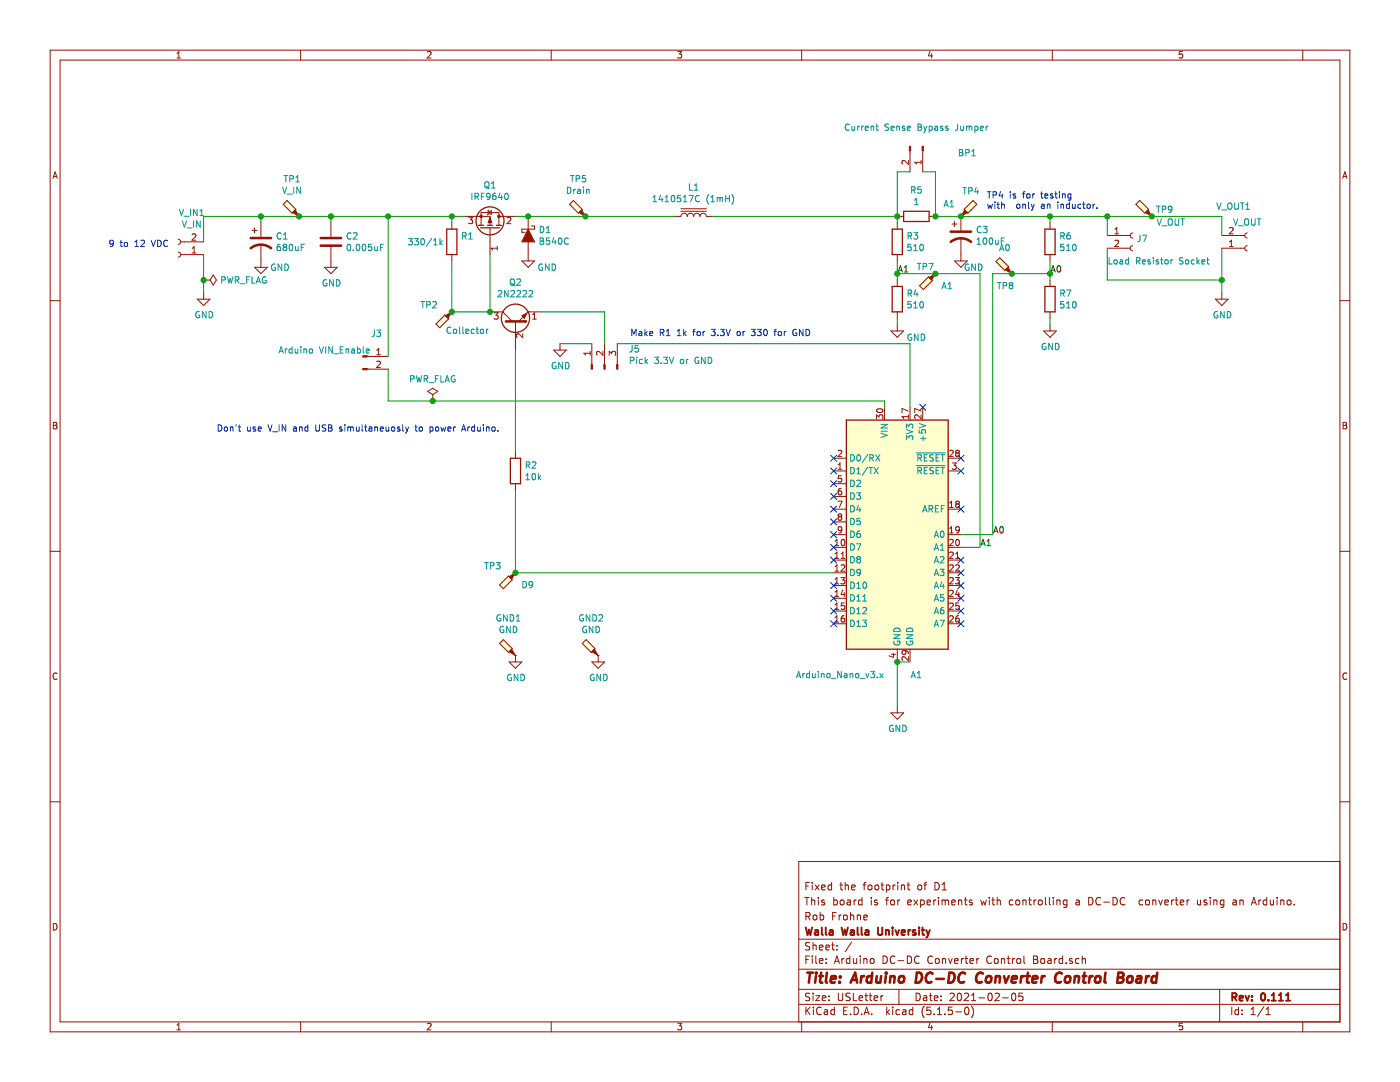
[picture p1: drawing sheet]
<svg xmlns="http://www.w3.org/2000/svg" width="279mm" height="216mm" viewBox="0 0 279 216" stroke-linecap="round" stroke-linejoin="round" font-family="sans-serif">
<path d="M0 0h279.4v215.9h-279.4z" fill-rule="evenodd" fill="#fff" stroke="#fff" stroke-width=".2"/>
<g fill="none" stroke="#981200" stroke-width=".2">
<path d="M10 10h259.4v195.9h-259.4zM12 12h255.4v191.9h-255.4zM35.3 11.6h.7M35.3 10.6l.4-.3v1.3M60 10v2M85.3 10.4l.5-.1 .2 .3-.8 1h.8M110 10v2M135.3 10.3h.7l-.4 .5 .4 .1v.6l-.2 .1-.5-.1M160 10v2M185.6 10.2l-.3 1h.8M185.9 10.7v.9M210 10v2"/>
<path d="M236 10.3h-.6l-.1 .6 .2-.1h.4l.1 .7-.2 .1-.5-.1M260 10v2M10.6 35.6l.4-1.3 .4 1.3M10.7 35.2h.6M268 35.6l.4-1.3 .4 1.3M268.1 35.2h.6M10 60h2M92.7 43.2h5.1v1.8M93.5 43.4h.8l-.4 .4 .4 .2v.4l-.2 .2-.6-.1M96 45v-2.6h3.6v2.6M97.4 42.4l.6-.4v.8zM97.5 41.9l-.2 1"/>
<path d="M97.8 45.5v5.3M99.2 49.1v.8M99.2 49.5h-1.2l.3 .4M99.6 43.2h3.3M101.2 43.5l.5-.1 .3 .3-.8 .9h.8M267.4 60h2M100.3 62.2l1.9 1.9M105.4 62.2h.1M105.4 62.2l-1.9 1.9M10.6 84.3h.5l.2 .2-.2 .4 .3 .2-.2 .5h-.6zM10.6 84.9h.5M268 84.3h.5l.2 .2-.2 .4 .3 .2-.2 .5h-.6z"/>
<path d="M268 84.9h.5M10 110h2M267.4 110h2M11.4 134.4a.62 .62 0 0 0-.9 .4 .62 .62 0 0 0 .7 .8l.2-.1M268.8 134.4a.62 .62 0 0 0-.9 .4 .62 .62 0 0 0 .7 .8l.2-.1M10 160h2M267.4 160h2M160.6 179.1h.9M160.8 176.8h.5M161 179.1v1.5M161.5 176.1h-.7v1.5M162 179.1v1.5"/>
<path d="M162 179.7a.37 .37 0 0 1 .6 .1v.8M162.1 176.1v.1M162.1 176.6v1M162.7 176.6l.8 1M163.3 179.1v.1M163.3 179.6v1M163.5 176.6l-.8 1M164 177.1l.7-.2-.1-.2-.4-.1-.2 .2v.7h.6M164.5 179.7a.37 .37 0 0 0-.5 .1v.2l.5 .1 .1 .2-.2 .3-.4-.1M166 176.7l-.5-.1-.2 .3 .1 .6h.6M166 176.1v1.5M166.4 179.7l.4-.1 .3 .3-.1 .5-.2 .2-.4-.1"/>
<path d="M166.4 179.1v1.5M167.6 176.6h.6M167.7 179.7l.3-.1 .4 .1 .1 .6-.2 .2-.3 .1-.3-.2zM167.8 176.1v1.3l.4 .2M168.7 176.7a.37 .37 0 0 1 .6 .1v.8M168.7 176.1v1.5M169.1 179.7h.6v.9M169.7 179.9l-.5 .1-.2 .2 .2 .4 .5-.1M170 177.1l.7-.2-.1-.2-.4-.1-.2 .2v.7h.6M170.5 179.6v1M170.9 179.6l-.3 .1-.1 .2M172 179.7l-.4-.1-.3 .3 .1 .5 .2 .2 .4-.1"/>
<path d="M172 179.1v1.5M172.2 176.6h.6M172.8 176.1h-.3v.2v1.3M173.3 176.7l.2-.1 .5 .1v.7l-.3 .2-.4-.2zM173.9 179.1v.1M173.9 179.6v1M174.7 176.7l.2-.1 .4 .1v.7l-.2 .2-.4-.2zM175.1 179.7l-.4-.1-.2 .2 .1 .2 .5 .1v.4h-.6M175.8 176.6h.6M176 176.1v1.3l.4 .2M176.7 179.6h.6M176.9 176.7l.4-.1 .3 .3-.1 .5-.2 .2-.4-.1"/>
<path d="M176.9 176.6v1.5M177.3 179.1h-.3v.2v1.3M177.8 179.7l.2-.1 .5 .1v.7l-.3 .2-.4-.2zM178.2 176.6v1M178.7 176.6l-.5 .3M179.2 176.1v.1M179.2 176.6v1M179.2 179.6v1M179.6 179.6l-.4 .3M179.9 176.7l.2-.1 .3 .1 .1 .9M179.9 176.6v1M181 176.6h.6"/>
<path d="M181.2 176.1v1.3l.4 .2M182.4 179.6l.8 1M183.2 179.6l-.8 1M183.2 176.7l.2-.1 .5 .1v.7l-.2 .2-.5-.2zM183.7 179.7l.4-.1 .4 .3-.1 .5-.3 .2-.4-.1M183.7 179.6v1.5M184.4 176.6h.5M184.9 176.1l-.3 .2v1.3M186.4 179.6v1M186.6 176.1a.76 .76 0 0 1 .9 .7 .76 .76 0 0 1-.9 .8zM186.8 179.6l-.4 .3M187.3 179.1v.1"/>
<path d="M187.3 179.6v1M188 179.7l.4-.1 .2 .2M188 179.6v1M188 177.6h.9M188 176.5l.4-.4v1.5M188.6 179.8a.36 .36 0 0 1 .4-.2 .36 .36 0 0 1 .3 .2v.8M188.6 179.8v.8M191.3 179.7h.1a.37 .37 0 0 1 .5 .1v.8M191.3 179.6v1M192.4 179.6h.6M192.7 179.1v1.3l.3 .2M194 179.7l-.4-.1-.2 .2 .1 .2 .5 .1v.4h-.6"/>
<path d="M195.7 179.6l.3 1 .3-.7 .3 .7 .2-1M197.4 179.1v.1M197.4 179.6v1M197.9 179.6h.6M198.1 179.1v1.3l.4 .2M199 179.7l.2-.1 .4 .1v.9M199 179.1v1.5M202.1 179.7l-.4-.1-.3 .3 .1 .5 .2 .2 .4-.1M202.8 179.7l.2-.1 .4 .1v.7l-.2 .2-.4-.2zM204.1 179.6v1M204.1 179.7l.2-.1 .4 .1 .1 .9M205.3 179.6h.5"/>
<path d="M205.5 179.1v1.3l.3 .2M206.3 179.6v1M206.8 179.6l-.5 .3M207.3 179.7l.2-.1 .4 .1v.7l-.2 .2-.4-.2zM208.6 179.1v1.3l.2 .2M209.4 179.1v1.3l.2 .2M210.2 179.1v.1M210.2 179.6v1M210.9 179.7l.2-.1 .4 .1 .1 .9M210.9 179.6v1M212.9 179.7l-.4-.1-.3 .3 .1 .5 .2 .2 .4-.1M212.9 179.6v1.2l-.3 .3-.3-.1"/>
<path d="M214.8 179.7h.5l.1 .9M215.4 179.9l-.5 .1-.2 .2 .2 .4 .5-.1M217.3 179.1a.76 .76 0 0 1 .8 .7 .76 .76 0 0 1-.8 .8zM219.6 179.2a.71 .71 0 0 0-1 .5 .71 .71 0 0 0 .7 .9l.3-.2M222.1 179.1a.76 .76 0 0 1 .9 .7 .76 .76 0 0 1-.9 .8zM224.5 179.2a.71 .71 0 0 0-1 .5 .71 .71 0 0 0 .7 .9l.3-.2M228 179.7l-.4-.1-.3 .3 .1 .5 .2 .2 .4-.1M228.7 179.7l.2-.1 .4 .1v.7l-.2 .2-.4-.2zM230 179.7l.3-.1 .3 .1 .1 .9M230 179.6v1M231.3 179.6l.3 1 .4-1M233.8 179.6v1"/>
<path d="M234.3 179.6l-.3 .1-.2 .2M234.5 179.6h.6M234.7 179.1v1.3l.4 .2M236.9 179.6v1M237.3 179.6l-.4 .3M239 179.6v.9l.4 .1 .2-.2M239.6 179.6v1M240.8 179.7l-.3-.1-.2 .2v.2l.5 .1v.4h-.5M241.5 179.1v.1M241.5 179.6v1M242.2 179.7l.3-.1 .3 .1 .1 .9M242.2 179.6v1"/>
<path d="M244.2 179.7l-.4-.1-.3 .3 .2 .6h.5M244.2 179.6v1.2l-.2 .3-.4-.1M246.1 179.7h.6v.9M246.7 179.9l-.4 .1-.3 .2 .3 .4 .4-.1M247.4 179.7h.1a.37 .37 0 0 1 .6 .1v.8M247.4 179.6v1M251.2 179.6v1M251.7 179.6l-.5 .3M252.8 179.7l-.4-.1-.3 .3 .1 .5 .2 .2 .4-.1M252.8 179.1v1.5M253.5 179.6v.8a.37 .37 0 0 0 .7 0M254.2 179.6v1"/>
<path d="M254.9 179.1v.1M254.9 179.6v1M255.6 179.7h.1a.37 .37 0 0 1 .5 .1v.8M255.6 179.6v1M256.9 179.7l.2-.1 .5 .1v.7l-.2 .2-.5-.2zM267.4 171.9h-108v32M10.6 184.3a.65 .65 0 0 1 .8 .6 .65 .65 0 0 1-.8 .7zM159.4 197.4h108M159.4 193.4h108M159.4 187.4h108M160.8 182.9l.7-.1 .2-.2-.2-.5h-.7v1.5M160.8 191.5h.5"/>
<path d="M161.2 182.9l.5 .7M161.5 190.8h-.7v1.5M161.6 198.2h-.6l-.2 .3 .1 .3 .6 .3v.4l-.2 .2-.5-.1M161.6 188.1h-.6l-.2 .2 .1 .4 .6 .3v.4l-.2 .2-.5-.1M162.1 190.8v.1M162.1 191.3v1M162.3 188.1v1.5M162.3 198.2v.1M162.3 198.7v1M162.3 188.7l.2-.1h.3l.1 1M162.3 182.7l.2-.1 .5 .1v.7l-.3 .2-.4-.2zM162.8 198.7h.8l-.8 1h.8"/>
<path d="M162.8 190.8v1.2l.2 .3M163.5 191.8l.7-.2v-.3h-.4l-.3 .2 .1 .7h.6M163.5 189.1l.7-.2v-.3h-.4l-.3 .2 .1 .7h.6M163.7 182.7l.4-.1 .3 .3-.1 .5-.2 .2-.4-.1M163.7 182.1v1.5M164.1 199.2l.7-.2-.1-.2-.4-.1-.2 .2 .1 .7h.5M164.8 189.1l.7-.2v-.3h-.5l-.2 .2 .1 .7h.6M164.9 192.1v.2M164.9 191.3v.2M165.5 198.8v.1M165.5 199.5v.2M166 188.6h.5"/>
<path d="M166.2 188.1v1.3l.3 .2M166.2 182.8h.5M166.5 192.3l.5-1.5 .5 1.5M166.7 191.8h.7M166.9 182.1h-.7v1.5M167 189.4v.2M167 188.6v.2M167.3 198.2v1.2l.3 .3h.3l.3-.3v-1.2M167.5 182.6v1M167.9 182.6l-.3 .1-.1 .2M168 191.3v1M168.4 182.7l.2-.1 .4 .1v.7l-.2 .2-.4-.2z"/>
<path d="M168.5 191.3l-.5 .2M169.6 191.3h-.4l-.3 .2 .1 .6 .2 .2 .4-.1M169.6 190.8v1.5M169.7 198.2h-.6l-.3 .3 .1 .3 .7 .3v.4l-.2 .2-.6-.1M169.7 182.1v1.5M169.7 182.7l.3-.1 .3 .1 .1 .9M170 188l-1.3 1.9M170.3 198.2v1.5h.7M170.3 191.3v.7a.39 .39 0 0 0 .7 .1M171 191.3v1M171.1 182.7l.2-.1 .4 .1v.9M171.1 182.6v1"/>
<path d="M171.4 199.2l.8-.2-.1-.2-.4-.1-.3 .2 .1 .7h.6M171.7 190.8v.1M171.7 191.3v1M172.4 191.4l.2-.1h.3l.1 1M172.4 183.1l.7-.2-.1-.2-.4-.1-.2 .2 .1 .7h.5M172.4 191.3v1M172.6 198.7h.6M172.8 198.2v1.3l.4 .2M173.5 198.7h.5M173.7 198.2v1.3l.3 .2M173.7 191.4l.3-.1 .4 .1v.6l-.1 .2-.3 .1-.3-.2zM174.4 199.2l.8-.2-.1-.2-.4-.1-.3 .2 .1 .7h.6"/>
<path d="M175.8 198.7v1M176.2 198.7l-.4 .3M176.2 190.8a.76 .76 0 0 1 .9 .7 .76 .76 0 0 1-.9 .8zM178.6 190.9a.59 .59 0 0 0-.8 0 .59 .59 0 0 0-.1 .7 .56 .56 0 0 0 .3 .6 .56 .56 0 0 0 .6-.1M179.2 191.7h1.2M179.4 197.4v3M181.1 190.8a.76 .76 0 0 1 .8 .7 .76 .76 0 0 1-.8 .8zM181.2 180.1l.7-.2-.1-.2-.4-.1-.2 .2v.7h.6M182.8 198.2a.75 .75 0 0 1 .9 .7 .75 .75 0 0 1-.9 .8zM183.4 190.9a.59 .59 0 0 0-.7 0 .59 .59 0 0 0-.2 .7 .56 .56 0 0 0 .3 .6 .56 .56 0 0 0 .6-.1M184.3 198.8h.6l.1 .9M185 199l-.5 .1-.2 .2 .2 .4 .5-.1"/>
<path d="M185 180.1l.7-.2-.1-.2-.4-.1-.2 .2 .1 .7h.5M185.5 198.7h.5M185.7 198.2v1.3l.3 .2M186.1 190.9a.59 .59 0 0 0-.8 0 .59 .59 0 0 0-.1 .7 .56 .56 0 0 0 .3 .6 .56 .56 0 0 0 .6-.1M186.5 199.2l.7-.2-.1-.2-.4-.1-.2 .2v.7h.6M186.7 191.4l.2-.1 .5 .1v.7l-.3 .2-.4-.2zM187.8 199.5v.2M187.8 198.8v.1M188.1 191.4l.2-.1h.3l.1 1M188.1 191.3v1M189.3 191.3l.4 1 .3-1M189.6 198.3l.6-.1 .2 .4-.9 1.1h.9"/>
<path d="M189.9 180.1l.8-.2-.1-.2-.5-.1-.2 .2 .1 .7h.6M190.5 191.8l.7-.2v-.3h-.5l-.2 .2 .1 .7h.6M191.2 198.3l.3-.1a.94 .94 0 0 1 0 1.5l-.4-.3zM191.9 191.3v1M192.3 191.3h-.3l-.1 .2M192.5 198.3l.5-.1 .3 .4-.9 1.1h.9M192.6 191.3h.5M192.8 190.8v1.2l.3 .3M193.6 191.8l.7-.2-.1-.3h-.4l-.2 .2v.7h.6M193.9 199.7h.8M193.9 198.6l.4-.4v1.5M194.9 191.3v1"/>
<path d="M195.4 191.3l-.5 .2M195.4 199.1h1.1M197.3 198.3l.2-.1a.8 .8 0 0 1 .5 .7 .8 .8 0 0 1-.5 .8l-.2-.2-.1-.4zM197.9 190.9a.71 .71 0 0 0-1 .5 .71 .71 0 0 0 .7 .9l.3-.2M198.5 191.4l.2-.1 .4 .1v.7l-.2 .2-.4-.2zM198.6 198.3l.6-.1 .2 .4-.9 1.1h.9M199.8 191.4l.1-.1a.37 .37 0 0 1 .6 .2v.8M199.8 191.3v1M200.1 199.1h1.1M201 191.3h.6M201.2 190.8v1.2l.4 .3M202 198.3l.4-.1a.94 .94 0 0 1 0 1.5 .82 .82 0 0 1-.4-1.4z"/>
<path d="M202.1 191.3v1M202.5 191.3l-.4 .2M203 191.4l.2-.1 .4 .1v.7l-.2 .2-.4-.2zM204.1 198.2h-.7l-.1 .7 .2-.1h.5l.2 .2-.1 .5-.2 .2-.6-.2M204.3 190.8v1.2l.3 .3M206.3 190.8h.5l.3 .2-.1 .3-.2 .2 .3 .1v.4l-.2 .3h-.6zM206.3 191.5h.5M207.8 191.4l.2-.1 .4 .1v.7l-.2 .2-.4-.2zM209.1 191.3h.6l.1 1M209.8 191.6l-.5 .1-.2 .2 .2 .4 .5-.1M210.5 191.3v1M210.9 191.3l-.4 .2"/>
<path d="M212.1 191.3h-.5l-.2 .2 .1 .7h.6M212.1 190.8v1.5M212.8 192.1v.2M214 191.3a.37 .37 0 0 0-.6 .2l.1 .2 .5 .1v.2l-.2 .3-.4-.1M215.3 191.3h-.4l-.3 .2 .1 .6 .2 .2 .4-.1M216 191.4l.1-.1a.37 .37 0 0 1 .5 .2v.8M216 190.8v1.5M220.3 180h1.1M232.5 180.1l.7-.2-.1-.2-.4-.1-.2 .2v.7h.6M235.5 180.1l.7-.2v-.2l-.4-.1-.3 .2 .1 .7h.6M243.4 197.4v6.5M249.7 180.6l.5-1.5 .5 1.5"/>
<path d="M249.9 180.1h.7M258.3 180.4v.2M268 184.3a.65 .65 0 0 1 .8 .6 .65 .65 0 0 1-.8 .7zM35.3 204.5l.4-.3v1.3M35.3 205.5h.7M60 203.9v2M85.3 204.3l.5-.1 .2 .3-.8 1h.8M110 203.9v2M135.3 204.2h.7l-.4 .5 .4 .1v.6l-.2 .1-.5-.1M159.4 200.4h108M160 203.9v2M160.8 201v1.5"/>
<path d="M161 201.6l.7 .9M161.7 201l-.9 .8M162.3 201v.1M162.3 201.5v1M163.9 201.1a.59 .59 0 0 0-.8 0 .59 .59 0 0 0-.1 .7 .56 .56 0 0 0 .3 .6 .56 .56 0 0 0 .6-.1M164.5 201.5h.6l.1 1M165.2 201.8l-.5 .1-.2 .2 .2 .4 .5-.1M166.5 201.5h-.4l-.3 .3 .1 .5 .2 .2 .4-.1M166.5 201v1.5M168.4 201.7h.5M169.1 201h-.7v1.5h.7M169.7 202.3v.2"/>
<path d="M170.5 201a.76 .76 0 0 1 .8 .7 .76 .76 0 0 1-.8 .8zM172 202.3v.2M172.5 202.5l.4-1.5 .6 1.5M172.6 202h.7M174 202.3v.2M177 201v1.5M177.1 201.9l.4 .6M177.5 201.5l-.5 .5M178.2 201v.1M178.2 201.5v1M179.5 201.5h-.4l-.3 .3 .1 .5 .2 .2 .4-.1M180.2 201.5h.5l.1 1"/>
<path d="M180.8 201.8l-.5 .1-.2 .2 .2 .4 .5-.1M182.2 201.5h-.5l-.2 .3v.5l.2 .2 .5-.1M182.2 201v1.5M184.5 200.8a1.71 1.71 0 0 0 0 2.2M185.6 204.1l-.3 1h.8M185.7 201h-.7l-.1 .7 .3-.2 .4 .1 .2 .2-.1 .5-.2 .2-.6-.2M185.9 204.6v.9M186.4 202.3v.2M187.1 202.5h.8M187.1 201.4l.4-.4v1.5M188.6 202.3v.2M190 201h-.7l-.1 .7 .2-.2 .5 .1 .2 .2-.1 .5-.2 .2-.6-.2"/>
<path d="M190.7 201.9h1.2M192.7 201h.2a.8 .8 0 0 1 .5 .7 .8 .8 0 0 1-.5 .8 1 1 0 0 1-.2-1.5zM193.9 200.8a1.71 1.71 0 0 1 0 2.2M210 203.9v2M236 204.2h-.6l-.1 .6 .2-.1h.4l.1 .7-.2 .1-.5-.1M245.8 201v1.5M247.2 201.5h-.5l-.2 .3 .1 .6h.6M247.2 201v1.5M247.9 202.3v.2M247.9 201.5v.2M249.7 202.5h.8M249.7 201.4l.4-.4v1.5"/>
<path d="M252.2 200.9l-1.2 1.9M252.7 202.5h.8M252.7 201.4l.4-.4v1.5M260 203.9v2"/>
</g>
<g fill="none" stroke="#981200" stroke-width=".38">
<path d="M160.8 185.1l.4 1.5 .2-1.1 .3 1.1 .4-1.5M162.7 185.6h.5l.1 1M163.3 185.9l-.5 .1-.2 .2 .2 .4 .5-.1M164 185.1v1.3l.2 .2M164.8 185.1v1.3l.2 .2M165.6 185.6h.5l.1 1M166.2 185.9l-.5 .1-.2 .2 .2 .4 .5-.1M167.9 185.1l.4 1.5 .3-1.1 .3 1.1 .3-1.5M169.8 185.6h.6v1M170.4 185.9l-.5 .1-.2 .2 .2 .4 .5-.1M171.1 185.1v1.3l.3 .2M171.9 185.1v1.3l.2 .2"/>
<path d="M172.7 185.6h.6l.1 1M173.4 185.9l-.5 .1-.3 .2 .3 .4 .5-.1M175.2 185.1v1.2l.3 .3h.3l.3-.3v-1.2M176.8 185.7l.2-.1h.4v1M176.8 185.6v1M178.1 185.1v.1M178.1 185.6v1M178.7 185.6l.4 1 .3-1M179.9 186.1l.7-.2v-.3h-.5l-.2 .2 .1 .7h.6M181.3 185.6v1M181.7 185.6l-.4 .3M182.7 185.6h-.4l-.2 .2 .1 .2 .5 .1v.4h-.6"/>
<path d="M183.4 185.1v.1M183.4 185.6v1M183.9 185.6h.6M184.1 185.1v1.3l.4 .2M184.9 185.6l.3 1M185.2 186.6l-.3 .5M185.6 185.6l-.4 1M245.9 199l.7-.1 .2-.2-.1-.4-.2-.1h-.6v1.5M246.3 199l.5 .7M247.4 199.2l.7-.2-.1-.2-.4-.1-.2 .2v.7h.6M248.6 198.7l.3 1 .4-1M249.9 199.5v.2"/>
<path d="M249.9 198.8v.1M251.8 198.3l.2-.1a.8 .8 0 0 1 .5 .7 .8 .8 0 0 1-.5 .8l-.2-.2-.2-.4zM253.1 199.5v.2M253.8 199.7h.8M253.8 198.6l.4-.4v1.5M255.2 199.7h.9M255.2 198.6l.4-.4v1.5M256.6 199.7h.9M256.6 198.6l.5-.4v1.5"/>
</g>
<g fill="none" stroke="#981200" stroke-width=".51">
<path d="M101 64.1h3.8M161.1 194.1h1.2M161.7 194.1l-.3 2M162.8 194.8l-.1 1.3M162.9 194.1v.2M162.9 194.1l.1 .1-.1 .1M163.5 194.8h.8M163.9 194.1l-.2 1.7v.2l.4 .1M165 194.1l-.2 1.7 .2 .3M165.8 195.4l1-.2v-.4h-.8l-.2 1 .2 .3 .6-.1M167.6 195.9l-.1 .2M167.7 194.8l.1 .1-.1 .1"/>
<path d="M167.7 194.8v.2M169.7 196.1l1-2 .4 2M170 195.5h1M171.9 194.8l-.1 1.3M172.5 194.8h-.4l-.2 .3M174 194.8h-.5l-.4 .1-.2 .8 .4 .4 .6-.1M174.1 194.1l-.2 2M175 194.8l-.1 1.2a.59 .59 0 0 0 .8-.1M175.8 194.8l-.1 1.3M176.8 194.8l-.2 1.3M176.9 194.1l-.1 .1 .1 .1M176.9 194.1l.1 .1-.1 .1"/>
<path d="M176.9 194.1v.2M177.7 194.9l.3-.1h.5l-.1 1.3M177.7 194.8l-.1 1.3M179.5 194.9l.2-.1a.51 .51 0 0 1 .8 .3l-.1 .6-.2 .3a.49 .49 0 0 1-.9-.3zM183 194.1a.97 .97 0 0 1 1 .6 .97 .97 0 0 1-.3 1.1l-.5 .3h-.5zM186.1 194.3a.87 .87 0 0 0-1 0 .87 .87 0 0 0-.3 .9 .69 .69 0 0 0 .3 .8 .69 .69 0 0 0 .8-.1M186.8 195.3h1.6M189.5 194.1a.97 .97 0 0 1 1 .6 .97 .97 0 0 1-.3 1.1l-.5 .3h-.5zM192.6 194.3a.87 .87 0 0 0-1 0 .87 .87 0 0 0-.3 .9 .69 .69 0 0 0 .3 .8 .69 .69 0 0 0 .8-.1M196.1 194.3a.87 .87 0 0 0-1 0 .87 .87 0 0 0-.3 .9 .69 .69 0 0 0 .3 .8 .69 .69 0 0 0 .8-.1M196.9 194.9l.1-.1a.53 .53 0 0 1 .9 .3l-.2 .8a.54 .54 0 0 1-.6 .2 .54 .54 0 0 1-.4-.4zM198.7 194.9l.4-.1h.4v1.3"/>
<path d="M198.8 194.8l-.2 1.3M200.4 194.8l.3 1.3 .6-1.3M201.9 195.4l1-.2v-.4h-.6l-.3 .2v1l.1 .1 .6-.1M203.8 194.8l-.1 1.3M204.4 194.8h-.4l-.2 .3M204.8 194.8h.8M205.2 194.1l-.2 1.7v.2l.4 .1M206 195.4l1-.2v-.4h-.8l-.2 1 .2 .3 .6-.1M207.9 194.8l-.1 1.3M208.5 194.8h-.4l-.2 .3M211.9 194.3a.87 .87 0 0 0-1 0 .87 .87 0 0 0-.3 .9 .69 .69 0 0 0 .3 .8 .69 .69 0 0 0 .8-.1M212.7 194.9l.3-.1 .6 .1-.2 1a.53 .53 0 0 1-.5 .2 .53 .53 0 0 1-.4-.4z"/>
<path d="M214.5 194.9l.3-.1h.5l-.1 1.3M214.5 194.8l-.1 1.3M216.1 194.8h.7M216.4 194.1l-.2 1.7 .1 .2 .4 .1M217.5 194.8l-.2 1.3M218.1 194.8h-.4l-.3 .3M218.7 194.9l.3-.1 .6 .1-.1 1a.53 .53 0 0 1-.6 .2 .53 .53 0 0 1-.4-.4zM220.6 194.1l-.2 1.7 .3 .3M223.1 195h.7M223.2 194.1l.9 .1a.5 .5 0 0 1 .1 .5 .5 .5 0 0 1-.4 .3l.3 .2a.61 .61 0 0 1-.4 .9h-.7zM225.1 194.9l.3-.1 .6 .1-.1 1a.53 .53 0 0 1-.6 .2 .53 .53 0 0 1-.4-.4zM226.9 194.8h.8l-.1 1.3"/>
<path d="M227.8 195.2l-.7 .1a.4 .4 0 0 0-.4 .4 .4 .4 0 0 0 .3 .4l.7-.1M228.8 194.8l-.2 1.3M229.3 194.8h-.3l-.3 .3M230.9 194.8a.68 .68 0 0 0-1 .3l-.1 .6 .1 .3 .2 .1 .6-.1M231 194.1l-.3 2"/>
</g>
<g fill="none" stroke="#981200" stroke-width=".25">
<path d="M95.5 45h1M95.9 45.5h3.8M97.3 45h1M99.1 45h1"/>
<circle cx="97.8" cy="44.1" r="2.79"/>
<circle cx="102.9" cy="63.5" r="2.82"/>
</g>
<g fill="#981200" stroke="#981200" stroke-width=".2">
<path d="M97.8 43.4l.4 1h-.8z"/>
<circle cx="96" cy="43.2" r=".25"/>
<circle cx="99.6" cy="43.2" r=".25"/>
</g>
<g fill="none" stroke="#009596" stroke-width=".2">
<path d="M94.2 38.6v1.2M94.8 39.2l.7-.1v-.4l-.7-.1v1.2M95.1 39.2l.4 .6M96.1 39.2h.4M96.6 38.6h-.5v1.2M96.8 36.4l.3-.2a.44 .44 0 0 1 .5 .5l-.1 .6-.4 .2-.3-.2zM97 37.2l.7 .4M97.8 39.1l-.2 .2h-.4l-.1-.2 .1-.4 .4-.1 .2 .2-.2 .9-.4 .1M98.1 37.5h.7M98.1 36.6l.4-.4v1.3M98.9 38.6h-.4a.87 .87 0 0 0 0 1.2l.5-.1v-.5l-.5-.2-.2 .3M99.8 38.5l-.3 .9h.8"/>
<path d="M100.1 39v.8M100.8 38.7l.2-.1a.67 .67 0 0 1 .5 .6 .67 .67 0 0 1-.5 .6l-.3-.5z"/>
</g>
<circle cx="104.8" cy="64.1" r=".25" fill="#981200"/>
<g fill="#981200" stroke="#981200" stroke-width=".2">
<path d="M192.5 41.9l.5 .5-1.2 .8z"/>
<path d="M201.2 53.3l.7 1.3-1.2-.8z"/>
<path d="M185.4 55.4l1.3-.8-.8 1.3z"/>
<path d="M105.4 45.7l1.3 2.6h-2.6z"/>
<path d="M118.6 129.5l.8 1.3-1.3-.8z"/>
<path d="M102.1 129.5l.8 1.3-1.3-.8z"/>
<path d="M116.1 41.9l.7 1.3-1.2-.8z"/>
<path d="M228.6 42.4l.5-.5 .8 1.3z"/>
<path d="M58.9 41.9l.8 1.3-1.3-.8z"/>
<path d="M88.9 63l1.3-.8-.8 1.3z"/>
<path d="M101.6 115.1l1.3-.8-.8 1.3z"/>
<path d="M104.1 63l1.1-.5-.6 1z" fill-rule="evenodd"/>
<path d="M181.5 29.2h.2v.9h-.2z" fill-rule="evenodd"/>
<path d="M184 29.2h.3v.9h-.3z" fill-rule="evenodd"/>
<path d="M123.1 72.8h.2v.9h-.2z" fill-rule="evenodd"/>
<path d="M120.5 72.8h.3v.9h-.3z" fill-rule="evenodd"/>
<path d="M118 72.8h.2v.9h-.2z" fill-rule="evenodd"/>
<path d="M72.4 73.5h.9v.3h-.9z" fill-rule="evenodd"/>
<path d="M72.4 71h.9v.2h-.9z" fill-rule="evenodd"/>
</g>
<g fill="none" stroke="#981200" stroke-width=".2">
<path d="M181.3 32v.8l-.9-.8-.4 .3 .1 .4M181.6 30.1v4.2M183.8 32v.7M183.8 32.4h-1.3l.4 .3M184.1 30.1v4.2M35.6 47.8a.51 .51 0 0 1 .5 .5 .51 .51 0 0 1-.5 .5M35.6 50.3a.51 .51 0 0 1 .5 .5 .51 .51 0 0 1-.5 .5M36.1 48.3h4.5M36.1 50.8h4.5M38.4 46.8l.4-.1 .3 .3-.8 .9h.8M38.4 50.5h.7M38.4 49.6l.3-.4v1.3"/>
<path d="M39.4 59.7h2.5l-1.3 1.3zM40.6 55.9h.1M40.6 58.4v1.3M40.6 55.9h1.3M42.5 54.9l.7 1-.7 1-.6-1zM50.3 46h1M50.8 45.5v1M50.8 53.3h2.5l-1.2 1.3zM52.1 44.4v2.8M52.1 48.8v4.5M56.5 40.8l.8-.8 1.8 1.8-.8 .7zM59.7 43.2h.1"/>
<path d="M64.8 53.3h2.5l-1.3 1.3zM66 44.4v2.8M66 49.3v4M90.2 44.4v1.3M90.2 50.8v1.3M104.1 52.1h2.6l-1.3 1.2zM105.4 43.2v8.9M106 45.1h.7v.6h-2.6v.7h.7M113.7 40.8l.7-.8 1.8 1.8-.8 .7zM116.8 43.2h.1M134.6 43.2h1.3a.63 .63 0 0 1 .6-.7 .63 .63 0 0 1 .7 .7 .63 .63 0 0 1 .6-.7 .63 .63 0 0 1 .6 .7 .63 .63 0 0 1 .7-.7 .63 .63 0 0 1 .6 .7 .63 .63 0 0 1 .6-.7 .63 .63 0 0 1 .7 .7h1.2M135.9 42.2h5.1"/>
<path d="M135.9 41.7h5.1M179.1 43.2h1.2M179.1 44.4v1.3M179.1 50.8v1.3M179.1 55.9v1.2M185.3 55.2l.8 .8-1.8 1.8-.8-.8zM185.4 43.2h1.3M186.7 54.6h.1M190 44.7h1M190.5 44.2v1M190.5 52.1h2.5l-1.2 1.2zM191.8 43.2h.1"/>
<path d="M191.8 43.2v2.8M191.8 47.5v4.6M194.2 40l.7 .8-1.7 1.7-.8-.7zM198.8 52.2l.7-.8 1.8 1.8-.8 .8zM201.9 54.6h.1M209.5 44.4v1.3M209.5 50.8v1.3M209.5 55.9v1.2M221 47h4.6M221 49.5h4.6M222.5 48.1l.5-.2 .2 .4-.7 .9h.7M222.5 46.7h.7"/>
<path d="M222.5 45.7l.4-.3v1.3M226.1 49a.51 .51 0 0 0-.5 .5 .51 .51 0 0 0 .5 .5M226.1 46.5a.51 .51 0 0 0-.5 .5 .51 .51 0 0 0 .5 .5M226.7 40.8l.8-.8 1.7 1.8-.7 .7zM229.9 43.2h.1M242.6 59.7h2.5l-1.3 1.3zM243.8 47h4.6M243.8 49.5h4.6M243.8 58.4v1.3M245.4 49.2h.7M245.4 48.3l.3-.4v1.3M245.4 45.5l.4-.1 .3 .3-.8 1h.8"/>
<path d="M248.9 46.5a.51 .51 0 0 0-.5 .5 .51 .51 0 0 0 .5 .5M248.9 49a.51 .51 0 0 0-.5 .5 .51 .51 0 0 0 .5 .5M73.3 73.7h4.2M73.3 71.1h4.2M75.2 70.8h.7M75.2 69.9l.4-.4v1.3M75.2 72.2l.5-.1 .2 .3-.8 .9h.8M85.3 78.1l1.1-.6 1 .6-1 .6zM86.4 78.7v1.3M88.8 62.9l.7 .7-1.7 1.8-.8-.8zM90.2 62.2h.1M97.8 62.2h2.5"/>
<path d="M98.6 62.4h.8l-.4 .5 .3 .1 .1 .4-.2 .3-.6-.1M102.9 64.1v5.7M104.3 66.6v.8l-.9-.8-.4 .3 .2 .4M105.4 62.2h2.5M106.3 63.7h.7M106.3 62.8l.4-.4v1.3M110.5 69.8h2.5l-1.2 1.3zM111.8 68.6v1.2M117.8 70.1v.7M117.8 70.5h-1.3l.4 .3M118.1 68.6v4.2M120.3 70.1v.8l-.9-.8-.4 .3 .2 .4"/>
<path d="M120.6 68.6v4.2M121.6 70.9v-.8l.5 .4 .1-.3 .4-.1 .3 .3-.2 .5M123.2 68.6v4.2M177.8 66h2.5l-1.2 1.3zM179.1 62.2v1.3M179.1 64.8v1.2M208.3 66h2.5l-1.3 1.3zM209.5 62.2v1.3M209.5 64.8v1.2M86.4 80h.1M102.9 90.2v1.2M102.9 96.5v1.3"/>
<path d="M166.4 94h2.5M166.4 91.4h2.5M166.4 96.5h2.5M166.4 99.1h2.5M167.2 100h.8l-.5 1.3M167.3 93.6h.7M167.3 92.7l.3-.3v1.2M167.3 90l.4-.2 .3 .4-.8 .9h.8M167.9 97.5h-.3a.79 .79 0 0 0-.1 1.2h.4l.1-.5-.3-.3h-.2l-.2 .3M167.9 94.9h-.6v.6l.4-.1 .3 .3v.3l-.3 .2-.4-.1M174.9 83.6v-.8l.5 .4 .1-.4h.6l.1 .2-.1 .6M175.1 81.7a.61 .61 0 0 1 .7-.2 .61 .61 0 0 1 .3 .6 .76 .76 0 0 1-1.2-.2z"/>
<path d="M176.5 81.3v2.5M181.3 82.8v.7M181.3 83.1h-1.3l.4 .4M181.3 82l-1.3-.5v.8M181.6 81.3v2.5M183.8 82.8v.8l-.9-.8-.4 .2 .2 .5M183.8 82l-1.3-.5v.8M184.1 81.3v2.5M189.2 94h2.6M189.2 91.4h2.6M189.5 90l.5-.2 .2 .4-.7 .9h.7M190.1 92.4h.8l-.5 .5 .4 .1 .1 .4-.3 .2-.5-.1"/>
<path d="M191 90.4l-.3-.3 .3-.3h.2l.3 .3-.3 .3M191 90.4l-.3 .2 .1 .4 .2 .1h.3l.2-.2v-.3l-.3-.2M191 90.4h.2M101.5 114.9l.7 .8-1.7 1.8-.8-.8zM102.9 114.3h.1M166.4 109.2h2.5M166.4 111.8h2.5M166.4 114.3h2.5M166.4 116.8h2.5M166.4 119.4h2.5M166.4 101.6h2.5M166.4 106.7h2.5"/>
<path d="M166.4 104.1h2.5M166.6 108.9h.8M166.6 108l.4-.4v1.3M166.6 110.5l.4-.3v1.2M166.6 113.1l.4-.4v1.3M166.6 115.6l.4-.4v1.3M166.6 118.1l.4-.3v1.2M166.6 111.4h.8M166.6 114h.8M166.6 116.5h.8M166.6 119h.8M167.5 103.1l-.2-.3 .2-.3h.2l.3 .3-.3 .3"/>
<path d="M167.5 103.1l-.2 .2v.3l.2 .2h.4l.1-.2v-.3l-.3-.2M167.5 103.1h.2M167.8 115.2h.8l-.4 .5 .3 .1 .1 .5-.2 .2-.6-.1M167.9 112.8l.5-.1 .2 .4-.8 .9h.8M167.9 111.4h.7M167.9 110.5l.3-.3v1.2M168 107.7l.2-.1a.67 .67 0 0 1 .4 .7 .67 .67 0 0 1-.4 .6l-.3-.5zM168 105.6l-.3 .3-.3-.1-.1-.2v-.4l.4-.1 .3 .2-.2 .9-.4 .1M168.2 117.7l-.3 .9h.8M168.5 118.2v.8M189.2 109.2h2.6M189.2 111.8h2.6"/>
<path d="M189.2 114.3h2.6M189.2 116.8h2.6M189.2 119.4h2.6M189.2 101.6h2.6M189.2 106.7h2.6M189.5 107.7l.5-.1 .2 .4-.7 .9h.7M189.5 110.3l.5-.1 .2 .3-.7 .9h.7M189.5 112.8l.5-.1 .2 .4-.7 .9h.7M189.5 115.4l.5-.2 .2 .4-.7 .9h.7M189.5 117.9l.5-.1 .2 .3-.7 .9h.7M189.5 100.4l.4-.4v1.3M189.5 101.3h.7"/>
<path d="M189.5 105.4l.4-.3v1.2M189.5 106.3h.7M190.7 115.2h.8l-.5 .5 .4 .1 .1 .5-.3 .2-.5-.1M190.7 111.4h.8M190.7 112.8l.5-.1 .3 .4-.8 .9h.8M190.7 110.5l.4-.3v1.2M190.9 107.7l.1-.1a.67 .67 0 0 1 .5 .7 .67 .67 0 0 1-.5 .6l-.3-.5zM191 100.6l-.3 .2 .1 .3 .2 .2 .3-.1 .2-.2v-.2l-.3-.2M191 100.6l-.3-.3 .3-.3h.2l.3 .3-.3 .3M191 100.6h.2M191 117.7l-.3 .9h.8M191.3 118.2v.8"/>
<path d="M191.5 105.6l-.3 .3-.3-.1-.2-.2 .2-.4 .3-.1 .2 .1a.84 .84 0 0 1-.3 1.1h-.2M99.7 128.4l.8-.8 1.7 1.8-.7 .8zM101.6 132.1h2.5l-1.2 1.2zM102.9 130.8h.1M102.9 130.8v1.3M116.2 128.4l.8-.8 1.7 1.8-.7 .8zM118.1 132.1h2.5l-1.2 1.2zM119.4 130.8h.1M119.4 130.8v1.3M166.4 121.9h2.5M166.4 124.5h2.5M166.6 120.7l.4-.4v1.3"/>
<path d="M166.6 123.2l.4-.3v1.2M166.6 121.6h.8M166.6 124.1h.8M168.5 122.9l-.5 .1-.1 .4v.6l.6 .1 .1-.2-.1-.5-.4-.1-.2 .3M168.5 120.3h-.6v.6l.5-.1 .2 .3v.3l-.2 .2-.5-.1M177.9 130.6h.8M178.3 130.4v.8l-.9-.3M179.1 129.5v2.6M180.6 129.8l.2 .3-.1 .3-.1 .2-.5-.2-.1-.3 .1-.2a.84 .84 0 0 1 1.2 .3v.2M181.3 131v.8l-.9-.8-.4 .3 .1 .5M181.6 129.5v2.6M189.2 121.9h2.6"/>
<path d="M189.2 124.5h2.6M189.5 120.4l.5-.1 .2 .4-.7 .9h.7M189.5 123l.5-.1 .2 .3-.7 .9h.7M191.3 122.9l-.4 .1-.2 .4 .1 .6 .5 .1 .2-.2-.2-.5-.3-.1-.3 .3M191.4 120.3h-.6l-.1 .6 .5-.1 .3 .3v.3l-.3 .2-.5-.1M177.8 142.2h2.5l-1.2 1.3zM179.1 141v1.2"/>
</g>
<g fill="none" stroke="#009596" stroke-width=".2">
<path d="M56.4 37.3l.4 1.3 .4-1.3M56.7 35h.7M57 35v1.3M57.4 38.7h.9M57.8 35.7l.7-.1v-.4l-.7-.2v1.3M58.6 37.3v1.3M59 36.3h.8M59 35.4l.4-.4v1.3M59.9 37.3v1.3l-.7-1.3v1.3M113.2 37.3a.64 .64 0 0 1 .7 .7 .64 .64 0 0 1-.7 .6zM113.8 35h.8M114.2 35v1.3"/>
<path d="M114.5 37.8v.8M114.9 37.8l-.4 .2M115 35.7l.6-.1v-.4l-.6-.2v1.3M115.3 37.8h.5v.8M115.8 38.1l-.6 .2 .1 .3h.5M116.4 37.3v.2M116.4 37.8v.8M116.8 35h-.5l-.1 .6 .5-.1 .2 .3v.3l-.2 .2-.5-.1M117 37.9l.5-.1 .1 .8M117 37.8v.8M130.3 39.3l.4-.3v1.3M131.8 38.9l-.3 .9h.8"/>
<path d="M132.1 39.4v.9M132.7 39.3l.4-.3v1.3M134.1 39.1l.1-.1a.67 .67 0 0 1 .5 .6 .67 .67 0 0 1-.5 .7l-.2-.5zM135.8 39h-.6v.6l.4-.1 .3 .2v.3l-.3 .3-.4-.2M136.4 39.3l.3-.3v1.3M137.5 39h.9l-.6 1.3M137.6 36.7v1.2h.6M138.6 37.9h.7M138.6 37l.3-.3v1.2M139.6 39.1a.56 .56 0 0 0-.8 .5 .56 .56 0 0 0 .8 .5M141.5 38.8a1.4 1.4 0 0 0 0 1.9M141.9 39.3l.3-.3v1.3"/>
<path d="M143.1 39.4v.9M143.1 39.5l.4-.1 .2 .2M143.7 39.6l.2-.2 .3 .1v.8M143.7 39.6v.7M144.8 39v1.3M144.8 39.6h.8M145.6 39v1.3M146 38.8a1.47 1.47 0 0 1 0 1.9M169.5 24.9a.56 .56 0 0 0-.8 .5 .56 .56 0 0 0 .8 .5M170 25.2l.1 .8 .5-.1M170.6 25.2v.8M171.2 25.2v.8"/>
<path d="M171.5 25.2l-.3 .2M172 25.2v.8M172.3 25.2l-.3 .2M172.7 25.6l.6-.1-.1-.3h-.4l-.1 .1v.7h.5M173.8 25.3l.5-.1 .1 .8M173.8 25.2v.8M174.8 25.2h.5M175 24.7v1.1l.3 .2M177.3 24.8l-.4-.1-.2 .2v.3l.5 .3 .1 .3-.2 .2h-.5M177.8 25.6l.6-.1v-.3h-.4l-.2 .1 .1 .7h.5M179 25.3l.5-.1v.8M179 25.2v.8"/>
<path d="M180.5 25.2h-.3l-.1 .1v.2l.4 .2v.3h-.4M181.1 25.6l.6-.1-.1-.3h-.3l-.2 .1 .1 .7h.4M181.9 37.9l.7-.1v-.4l-.7-.1v1.2M182.2 37.9l.5 .6M182.5 39.9l.4-.3v1.2M183.2 24.7h.4l.3 .3-.3 .3 .3 .3-.2 .4h-.5zM183.2 25.3h.4M183.8 37.3h-.6l-.1 .6 .5-.2 .3 .3v.3l-.3 .2-.5-.1M184.4 25.2l.3 .8M184.7 26l-.3 .4M185 25.2l-.3 .8M185.4 25.2h.4l.3 .2-.2 .6h-.5"/>
<path d="M185.4 25.2v1.2M186.6 25.2h.5v.8M187.1 25.5h-.4l-.2 .2 .1 .3h.5M188.2 25.2h-.3l-.2 .1v.2l.5 .2v.3h-.5M189.2 25.2h-.3l-.2 .1 .1 .2 .4 .2v.3h-.5M191.1 24.7v1.1l-.5 .2M191.5 29.8h.4l.2 .3-.2 .3 .3 .3-.3 .4h-.4zM191.5 30.4h.4M191.7 25.2l.1 .8 .5-.1M192.2 37.4h.7M192.3 25.2v.8M192.5 37.4v1.3"/>
<path d="M192.7 30.5l.7-.1v-.5l-.7-.1v1.3M192.9 25.3l.3-.1 .2 .1M192.9 25.2v.8M193.3 38.1l.7-.1v-.4l-.7-.2v1.3M193.4 25.3l.2-.1h.3l.1 .8M193.4 25.3v.7M193.9 31.1h.8M193.9 30.2l.4-.4v1.3M194.6 25.2h.3l.3 .2-.2 .6h-.4M194.6 25.2v1.2M194.8 37.4l-.3 .9h.8M195.1 37.9v.8"/>
<path d="M195.7 25.6l.6-.1-.1-.3h-.4l-.1 .1v.7h.5M196.8 25.2v.8M197.2 25.2l-.4 .2M35.8 41.8l.4 1.2 .4-1.2M36.4 44.1l.4 1.2 .4-1.2M36.8 43.2h.9M37.4 45.5h.9M38 41.8v1.2M38.6 44.1v1.2M39.3 41.8v1.2l-.7-1.2v1.2M39.9 43h.7M39.9 42.1l.4-.3v1.2"/>
<path d="M40 44.1v1.2l-.8-1.2v1.2M44.2 55.9l.7-.1v-.5l-.7-.1v1.3M45.4 55.2l.3 1.3 .2-.9 .3 .9 .3-1.3M47 55.9l.6-.1v-.5l-.6-.1v1.3M47.3 55.9l.4 .6M47.9 56.6h1M49.2 55.8h.4M49.8 55.2h-.6v1.3M50.3 55.2v1.3h.6M51.1 56.5l.5-1.3 .4 1.3M51.3 56.1h.6M53.1 55.3a.59 .59 0 0 0-.8 .6 .59 .59 0 0 0 .8 .5v-.4h-.2"/>
<path d="M54.9 52.8a.59 .59 0 0 0-.7 .5 .59 .59 0 0 0 .7 .6l.1-.5h-.3M55.9 48.7l-.4 .1a.87 .87 0 0 0 0 1.2l.5-.1v-.5l-.5-.2-.2 .3M56.1 46.6a.56 .56 0 0 0-.8 .5 .56 .56 0 0 0 .8 .5M56.2 52.7v1.2l-.7-1.2v1.2M56.6 47.7h.7M56.6 46.8l.3-.4v1.3M56.7 49.3l-.2-.3 .2-.3h.3l.2 .3-.2 .3M56.7 49.3l-.2 .2v.3l.2 .2h.4l.1-.2v-.3l-.2-.2M56.7 49.3h.3M56.8 52.7a.64 .64 0 0 1 .8 .6 .64 .64 0 0 1-.8 .6zM57.8 48.9l.2-.2a.69 .69 0 0 1 .4 .7 .69 .69 0 0 1-.4 .6l-.3-.5zM59 49.2v.8l.5-.1"/>
<path d="M59.5 49.2v.8M60.1 49.4h.5M60.7 48.7h-.6v1.3M65.2 55.9a.59 .59 0 0 0-.7 .6 .59 .59 0 0 0 .7 .5l.1-.5h-.3M66.5 55.8v1.3l-.7-1.3v1.3M67.1 55.8a.64 .64 0 0 1 .7 .6 .64 .64 0 0 1-.7 .7zM69.4 48.9l.2-.2a.69 .69 0 0 1 .4 .7 .69 .69 0 0 1-.4 .6l-.3-.5zM70.1 46.6a.56 .56 0 0 0-.8 .5 .56 .56 0 0 0 .8 .5M70.5 46.6l.5-.2 .3 .4-.8 .9h.8M70.5 49.9v.1M71.2 48.9l.2-.2a.67 .67 0 0 1 .4 .7 .67 .67 0 0 1-.4 .6l-.3-.5zM72.4 48.9l.2-.2a.69 .69 0 0 1 .4 .7 .69 .69 0 0 1-.4 .6l-.3-.5z"/>
<path d="M74.2 48.7h-.6l-.1 .7 .2-.2 .5 .2v.5l-.2 .1-.5-.1M74.8 49.2v.8l.5-.1M75.3 49.2v.8M75.9 49.4h.4M76.5 48.7h-.6v1.3M81.5 47.6h.8l-.4 .5 .3 .1v.5l-.2 .2-.5-.2M82.7 47.6h.8l-.4 .5 .3 .1 .1 .4-.2 .3-.6-.2M84.1 47.7l.2-.1a.69 .69 0 0 1 .4 .6 .69 .69 0 0 1-.4 .7l-.2-.2-.1-.3zM86.2 47.5l-1.1 1.7M86.5 48l.4-.4v1.3M86.5 48.9h.7M87.8 47.6v1.3"/>
<path d="M87.9 48.4l.4 .5M88.3 48l-.5 .5M92.3 47.1l.7-.1v-.4l-.7-.2v1.3M92.6 47.1l.4 .6M93.5 47.7h.8M93.5 46.8l.4-.4v1.3M99.4 58.1l.5-.1 .2 .3-.8 .9h.8M101.4 58v1.2l-.7-1.2v1.2M101.9 55.8l.2-.1a.44 .44 0 0 1 .6 .4l-.1 .6-.5 .2-.2-.2zM102 58.1l.4-.1 .3 .3-.8 .9h.8M102.1 56.6l.6 .4M103.1 55.8l.5-.1 .3 .3-.8 .9h.8"/>
<path d="M103.1 58.1l.5-.1 .3 .3-.8 .9h.8M104.4 58.1l.5-.1 .2 .3-.8 .9h.8M105.6 58.1l.5-.1 .2 .3-.8 .9h.8M107.8 47.5l.6 .1 .1 .2-.3 .3 .3 .2-.1 .4h-.6zM107.8 48.1h.4M107.8 45.2a.64 .64 0 0 1 .7 .6 .64 .64 0 0 1-.7 .6zM108.2 52.8a.59 .59 0 0 0-.7 .5 .59 .59 0 0 0 .7 .6l.1-.5h-.2M109 46.4h.8M109 45.5l.4-.3v1.2M109.6 52.7v1.2l-.8-1.2v1.2M109.7 47.5h-.6l-.1 .6 .2-.1 .5 .1v.5l-.2 .1-.5-.1M110.2 52.7a.64 .64 0 0 1 .7 .6 .64 .64 0 0 1-.7 .6z"/>
<path d="M110.5 47.4l-.3 .9h.8M110.8 47.9v.8M111.6 47.6l.1-.1a.69 .69 0 0 1 .5 .6 .69 .69 0 0 1-.5 .6l-.3-.4zM113.4 47.6a.56 .56 0 0 0-.8 .5 .56 .56 0 0 0 .8 .5M130.3 40.3h.7M132.7 40.3h.8M136.4 40.3h.7M141.9 40.3h.7M181.2 47.1l.7-.1v-.4l-.7-.2v1.3M181.2 58.5l.7-.1v-.4l-.7-.1v1.2M181.5 58.5l.4 .6M181.5 47.1l.4 .6"/>
<path d="M181.8 48.7h-.6v.7l.1-.2 .5 .2v.5l-.2 .1-.4-.1M182.3 50h.8M182.3 49.1l.4-.4v1.3M182.4 46.4h.8l-.5 .5 .4 .1 .1 .5-.3 .2-.5-.1M182.5 40.8h.7M182.7 57.8l-.3 .9h.8M183 58.3v.8M183.1 52.6h.7M183.4 52.6v1.2M183.7 48.9l.2-.2a.69 .69 0 0 1 .4 .7 .69 .69 0 0 1-.4 .6l-.3-.5zM184.2 53.2l.7-.1v-.4l-.7-.1v1.2M185.4 52.6h.8l-.5 1.2"/>
<path d="M188 57.6l.4-1.3 .4 1.3M188.1 57.3h.6M188.4 41.3l.4-1.3 .4 1.3M188.5 40.9h.6M189.2 57.6h.7M189.2 56.7l.4-.4v1.3M189.6 41.3h.7M189.6 40.4l.4-.4v1.3M193.3 52.8a.59 .59 0 0 0-.7 .5 .59 .59 0 0 0 .7 .6l.1-.5h-.3M194.7 52.7v1.2l-.8-1.2v1.2M195 48.7h.7M195 47.8l.4-.3v1.2"/>
<path d="M195.3 52.7a.64 .64 0 0 1 .7 .6 .64 .64 0 0 1-.7 .6zM195.8 45.3a.56 .56 0 0 0-.8 .5 .56 .56 0 0 0 .8 .5M196.2 45.2h.8l-.4 .4 .3 .2 .1 .4-.3 .2-.5-.1M196.3 47.6l.2-.1a.67 .67 0 0 1 .4 .6 .67 .67 0 0 1-.4 .6l-.3-.4zM197.5 47.6l.2-.1a.69 .69 0 0 1 .4 .6 .69 .69 0 0 1-.4 .6l-.3-.4zM198.7 47.9v.8l.5-.1M199 56.4h.8M199.2 47.9v.8M199.4 56.4v1.2M199.5 50l.4-1.2 .4 1.2M199.6 49.7h.6M199.8 48.1h.5"/>
<path d="M200.2 57l.7-.1v-.4l-.7-.1v1.2M200.4 47.5h-.6v1.2M200.8 48.9l.2-.1a.69 .69 0 0 1 .4 .6 .69 .69 0 0 1-.4 .6l-.2-.1-.1-.3zM201.7 56.9h.2M201.7 56.9l-.3-.2 .3-.3h.2l.2 .2-.2 .3M201.7 56.9l-.3 .2v.3l.3 .2h.3l.1-.2v-.3l-.2-.2M211.7 47.1l.7-.1v-.4l-.7-.2v1.3M211.7 58.5l.7-.1v-.4l-.7-.1v1.2M212 47.1l.4 .6M212 58.5l.4 .6M212.3 48.7h-.6l-.1 .7 .2-.2 .5 .2v.5l-.2 .1-.5-.1M212.8 50h.8"/>
<path d="M212.8 49.1l.4-.4v1.3M212.9 57.9h.8l-.5 1.2M213.5 46.4h-.2a.79 .79 0 0 0-.1 1.3h.3l.1-.5-.2-.3h-.2l-.3 .3M214.2 48.8l.2-.1a.69 .69 0 0 1 .4 .7 .69 .69 0 0 1-.4 .6 .83 .83 0 0 1-.2-1.2zM221.3 51.4v1.3h.6M222.4 51.9l.3-.1 .3 .3-.1 .5-.3 .1-.3-.2zM223.5 51.9h.5l.1 .8M224.1 52.1l-.5 .1-.1 .2v.2h.6M225.2 51.9l-.4-.1-.2 .3 .1 .5h.5M225.2 51.4v1.3M226.8 52.1l.7-.1v-.5l-.7-.1v1.3M227.1 52.1l.4 .6"/>
<path d="M227.5 46.9v1l-.2 .3h-.3M228 52.2l.6-.1-.1-.2-.3-.1-.2 .2 .1 .6h.4M228 46.9h.8l-.5 1.3M229.6 51.9l-.3-.1-.2 .2v.2l.5 .1v.3h-.5M230.2 51.4v.1M230.2 51.8v.9M230.8 41.1h.7M230.9 43.7l.5 1.2 .4-1.2M231.2 41.1v1.3M231.2 51.9l-.3-.1-.2 .2 .1 .2 .4 .1v.3h-.5M231.6 51.8h.5M231.8 51.4v1.1l.3 .2"/>
<path d="M231.9 45.1h1M232 41.8l.6-.1v-.5l-.6-.1v1.3M232.6 51.9l.3-.1 .2 .3-.1 .5-.3 .1-.2-.2zM233.2 43.8l.2-.1a.44 .44 0 0 1 .6 .4l-.1 .7-.5 .1-.2-.1zM233.7 51.8v.9M233.9 41.7l-.3 .2h-.3l-.2-.2 .1-.5 .4-.1 .3 .3-.2 .9-.4 .1M234 51.8l-.3 .3M234.5 43.7v1l.2 .2h.4l.1-.2v-1M235.7 43.7h.7M236 43.7v1.2M236.1 51.5l-.5-.1-.2 .1 .1 .5 .5 .2 .1 .3-.2 .2-.5-.1M236.7 51.9l.5 .1-.1 .6-.3 .1-.2-.2z"/>
<path d="M238.3 51.9l-.3-.1-.3 .3 .1 .5h.5M238.9 51.4v1.3M239 52.2l.4 .5M239.4 51.8l-.5 .5M239.9 52.2l.6-.1-.1-.2-.4-.1-.1 .2v.6h.5M240.8 51.8h.5M241 51.4v1.1l.3 .2M242.8 40.5l.5 1.3 .4-1.3M243.8 41.9h1M245.1 40.7l.2-.2a.47 .47 0 0 1 .6 .4l-.1 .7-.5 .2-.3-.5zM246.2 43.7l.4 1.2 .4-1.2M246.4 40.5v1l.3 .3 .3-.1 .1-.2v-1"/>
<path d="M247.1 45.1h1M247.5 40.5h.8M247.9 40.5v1.3M248.4 43.8l.3-.1a.44 .44 0 0 1 .5 .4l-.1 .7-.4 .1-.3-.1zM248.6 41.8h.8M248.6 40.8l.4-.3v1.3M249.8 43.7v1l.2 .2h.4l.1-.2v-1M250.9 43.7h.7M251.3 43.7v1.2M39.8 62.2a.59 .59 0 0 0-.7 .6 .59 .59 0 0 0 .7 .6l.1-.5h-.3M41.1 62.2v1.2l-.7-1.2v1.2M41.7 62.2a.64 .64 0 0 1 .7 .6 .64 .64 0 0 1-.7 .6z"/>
<path d="M55.7 70.5l.4-1.3 .4 1.3M55.8 70.1h.6M56.9 69.6v.9M57.3 69.6l-.4 .2M58.3 69.7l-.4-.1-.2 .2 .1 .6h.5M58.3 69.2v1.3M58.9 69.6l.1 .8 .4-.1M59.4 69.6v.9M60 69.2v.1M60 69.6v.9M60.7 69.7h.4l.1 .8M60.7 69.6v.9"/>
<path d="M61.8 69.7l.4-.1 .2 .2-.1 .6-.3 .1-.3-.3zM63.7 69.2l.5 1.3 .4-1.3M65 69.2v1.3M66.3 69.2v1.3l-.7-1.3v1.3M66.6 70.6h1M67.9 69.8h.4M68.5 69.2h-.6v1.3h.6M69.1 69.7h.4l.1 .8M69.1 69.6v.9M70.2 69.7h.5v.8M70.7 69.9l-.6 .3 .1 .2h.5M71.3 69.7l.4-.1 .3 .2-.2 .6h-.5"/>
<path d="M71.3 69.2v1.3M72.5 69.2v1.1l.2 .2M73.1 70l.6-.1-.1-.2-.3-.1-.2 .2 .1 .6h.4M74.7 65.9v.9l-.2 .3h-.3M75.2 65.9h.8l-.5 .4 .4 .2 .1 .4-.3 .2-.5-.1M81.9 75.6h.6l.1-.5-.7-.1v1.2M83.1 75l.3 1.2 .2-.9 .3 .9 .3-1.2M84 60.2h.7M84.4 60.2v1.2M84.7 75.6h.6v-.5l-.6-.1v1.2M85 75.6l.4 .6M85.2 60.8l.6-.1v-.4l-.6-.1v1.2"/>
<path d="M85.6 76.4h1M86.4 60.3l.4-.1 .3 .3-.8 .9h.8M86.9 75.6h.4M87.5 75h-.6v1.2M88 75v1.2h.6M88.8 76.2l.5-1.2 .4 1.2M89 75.9h.6M90 65.4a.56 .56 0 0 0-.8 .5 .56 .56 0 0 0 .8 .5M90.5 65.8l.2-.1 .4 .1v.5l-.1 .2-.5-.1zM90.8 75a.59 .59 0 0 0-.8 .6 .59 .59 0 0 0 .8 .6v-.5h-.2M91.7 65.3v1l.2 .2M92.4 65.3v1l.1 .2"/>
<path d="M93 66.1l.5-.1v-.3h-.4l-.1 .2v.6h.5M94.6 65.7h-.3l-.3 .2 .2 .6h.4M95 65.7h.5M95.2 65.3v1l.3 .2M95.9 65.8l.2-.1 .4 .1v.5l-.1 .2-.5-.1zM97.1 65.7v.8M97.4 65.7l-.3 .2M110.9 72.4a.59 .59 0 0 0-.7 .6 .59 .59 0 0 0 .7 .5l.1-.4h-.3M112.2 72.3v1.3l-.7-1.3v1.3M112.9 72.3a.64 .64 0 0 1 .7 .6 .64 .64 0 0 1-.7 .7zM125.8 71.9l.7-.1v-.4l-.7-.1v1.2M126.2 69v.9l-.2 .3h-.3"/>
<path d="M127.1 71.3v.1M127.1 71.7v.8M127.4 69h-.6l-.1 .6 .5-.2 .2 .3v.3l-.2 .2-.5-.1M128.2 71.8l-.4-.1-.2 .2 .1 .6h.5M128.8 71.3v1.2M128.9 72.1l.3 .4M129.2 71.7l-.4 .5M130.6 71.3h.8l-.4 .5 .4 .1v.5l-.2 .1-.6-.1M132 72.4v.1M132.4 71.3h.8l-.4 .5 .4 .1-.1 .6h-.5l-.2-.1M133.6 71.3l.4 1.2 .4-1.2M135.9 71.8l.3-.1 .2 .2-.1 .6h-.3l-.2-.2z"/>
<path d="M137 71.7v.8M137.3 71.7l-.3 .2M139.4 71.3a.59 .59 0 0 0-.7 .6 .59 .59 0 0 0 .7 .6l.1-.5h-.3M140.7 71.3v1.2l-.7-1.2v1.2M141.3 71.3a.64 .64 0 0 1 .8 .6 .64 .64 0 0 1-.8 .6zM181.8 60.2h-.6v.6l.1-.1 .5 .1v.5l-.2 .1-.4-.1M181.9 66.7a.59 .59 0 0 0-.7 .6 .59 .59 0 0 0 .7 .6l.1-.5h-.3M182.3 61.4h.8M182.3 60.5l.4-.3v1.2M183.2 66.6v1.3l-.7-1.3v1.3M183.7 60.3l.2-.1a.69 .69 0 0 1 .4 .6 .69 .69 0 0 1-.4 .6l-.3-.4zM183.8 66.6a.64 .64 0 0 1 .8 .7 .64 .64 0 0 1-.8 .6z"/>
<path d="M208.7 68.6a.59 .59 0 0 0-.7 .6 .59 .59 0 0 0 .7 .5l.1-.5h-.3M210 68.5v1.3l-.7-1.3v1.3M210.6 68.5a.64 .64 0 0 1 .8 .6 .64 .64 0 0 1-.8 .7zM212.3 60.2h-.6l-.1 .6 .2-.1 .5 .1v.5l-.2 .1-.5-.1M212.8 61.4h.8M212.8 60.5l.4-.3v1.2M214.2 60.2h.2a.69 .69 0 0 1 .4 .6 .69 .69 0 0 1-.4 .6 .83 .83 0 0 1-.2-1.2zM243 62.2a.59 .59 0 0 0-.7 .6 .59 .59 0 0 0 .7 .6l.1-.5h-.3M244.3 62.2v1.2l-.7-1.2v1.2M244.9 62.2a.64 .64 0 0 1 .7 .6 .64 .64 0 0 1-.7 .6zM105 95.7h.7M105 94.8l.3-.3v1.2"/>
<path d="M105 92.8l.7-.1v-.4l-.7-.1v1.2M105.3 92.8l.4 .6M106.2 92.3l.5-.1 .3 .3-.8 .9h.8M106.3 94.6l.2-.1a.69 .69 0 0 1 .4 .6 .69 .69 0 0 1-.4 .6l-.3-.5zM107.4 94.5v1.2M107.6 95.2l.3 .5M107.9 94.9l-.5 .5M169.8 90.7a.64 .64 0 0 1 .7 .7 .64 .64 0 0 1-.7 .6zM169.8 93.3a.64 .64 0 0 1 .7 .6 .64 .64 0 0 1-.7 .6zM169.8 95.8a.64 .64 0 0 1 .7 .6 .64 .64 0 0 1-.7 .7zM169.8 98.3a.64 .64 0 0 1 .7 .7 .64 .64 0 0 1-.7 .6zM170.9 98.3h.8l-.4 .5 .4 .2v.4l-.2 .2-.6-.1"/>
<path d="M171 93.6l.3-.3v1.2M171 94.5h.7M171 95.9l.5-.1 .2 .4-.8 .9h.8M171.1 90.9l.2-.2a.67 .67 0 0 1 .4 .7 .67 .67 0 0 1-.4 .6l-.3-.5zM173.2 93.2l-1.1 1.6M173.2 90.7l-1.1 1.6M173.4 93.3h.7M173.6 91.4l.7-.1v-.4l-.7-.2v1.3M173.8 93.3v1.2M173.9 91.4l.4 .6M174.4 93.3l.9 1.2M174.8 90.7l.8 1.3"/>
<path d="M175.3 93.3l-.9 1.2M175.6 90.7l-.8 1.3M175.8 86.4l1.3 .5-1.3 .4M175.8 86h1.3M175.8 84.7h1.3l-1.3 .7h1.3M180.9 85.4v-.8l.5 .5 .1-.4h.5l.2 .2-.2 .5M180.9 87.7v-.8l.5 .5 .1-.4h.5l.2 .2-.2 .5M180.9 85.7l1.3 .5-1.3 .4M182.9 90.4h5.7M182.9 92.9h5.7M183.2 93.9h.6l.1-.2-.1-.3-.6-.1v1.2M183.2 91.4l.6-.1 .1-.1-.1-.3-.6-.2v1.3"/>
<path d="M183.4 85.8v.6h.6l-.1-.1 .1-.5h.6l.1 .2-.1 .4M183.4 84.5l1.3 .4-1.3 .5M183.5 91.4l.4 .6M183.5 93.9l.4 .6M183.7 87.5h1M184.2 87v1M184.5 91.3h.4M184.5 93.9h.4M185.1 93.3h-.6v1.2h.6M185.1 90.7h-.6v1.3h.6M186.3 93.3h-.5l-.2 .1v.4l.6 .2 .1 .3-.3 .2h-.5M186.3 90.8l-.5-.1-.2 .2v.3l.6 .3 .1 .3-.3 .2-.5-.1"/>
<path d="M186.8 91.3h.4M186.8 93.9h.4M187.4 93.3h-.6v1.2h.6M187.4 90.7h-.6v1.3h.6M187.8 93.3h.7M187.8 90.7h.7M188.1 90.7v1.3M188.1 93.3v1.2M96.7 112.2h.7M97.1 112.2v1.3M97.9 112.9l.6-.1v-.4l-.6-.2v1.3M99 112.2h.8l-.4 .5 .3 .2 .1 .4-.3 .2-.5-.1"/>
<path d="M104.4 116a.64 .64 0 0 1 .7 .7 .64 .64 0 0 1-.7 .6zM106.3 116.6l-.3 .2h-.3l-.1-.2v-.4l.4-.2 .3 .3-.2 .9-.4 .1M169.8 100.9a.64 .64 0 0 1 .7 .6 .64 .64 0 0 1-.7 .7zM169.8 103.4a.64 .64 0 0 1 .7 .7 .64 .64 0 0 1-.7 .6zM169.8 106a.64 .64 0 0 1 .7 .6 .64 .64 0 0 1-.7 .6zM169.8 108.5a.64 .64 0 0 1 .7 .6 .64 .64 0 0 1-.7 .7zM169.8 111a.64 .64 0 0 1 .7 .7 .64 .64 0 0 1-.7 .6zM169.8 113.6a.64 .64 0 0 1 .7 .6 .64 .64 0 0 1-.7 .7zM169.8 116.1a.64 .64 0 0 1 .7 .7 .64 .64 0 0 1-.7 .6zM169.8 118.7a.64 .64 0 0 1 .7 .6 .64 .64 0 0 1-.7 .6zM170.9 108.5h.9l-.6 1.3M171 116.5l.3-.4v1.3"/>
<path d="M171 119l.3-.3v1.2M171 117.4h.7M171 119.9h.7M171.2 111.6l-.2-.2 .2-.4h.3l.2 .3-.2 .3M171.2 111.6l-.2 .2v.4l.2 .1h.4l.1-.2v-.3l-.2-.2M171.2 111.6h.3M171.3 100.8l-.3 .9h.8M171.6 106l-.4 .1-.2 .4v.6l.6 .1 .1-.2-.1-.5h-.4l-.2 .2M171.6 101.3v.9M171.7 103.4h-.7v.6l.5-.1 .2 .3v.3l-.2 .2-.5-.1M171.7 114.1l-.2 .3-.4-.1-.1-.2 .1-.4 .4-.1 .2 .1a.84 .84 0 0 1-.4 1.2h-.2M172.2 119.9h.7"/>
<path d="M172.2 119l.4-.3v1.2M172.3 116.3l.2-.2a.69 .69 0 0 1 .4 .7 .69 .69 0 0 1-.4 .6l-.2-.1-.1-.4zM184.1 102.2l.5-1.3 .4 1.3M184.3 101.8h.6M185.4 101.5l.7-.1v-.4l-.7-.1v1.3M185.7 101.5l.5 .7M186.5 107.2l.4-1.2 .4 1.2M186.5 109.8l.4-1.3 .4 1.3M186.5 112.3l.4-1.3 .4 1.3M186.5 114.9l.4-1.3 .4 1.3M186.5 117.4l.4-1.3 .4 1.3M186.5 119.9l.4-1.2 .4 1.2"/>
<path d="M186.6 106.9h.6M186.6 109.4h.6M186.6 112h.6M186.6 114.5h.6M186.6 117h.6M186.6 119.6h.6M186.7 101.5h.4M187.3 100.9h-.6v1.3h.6M187.6 113.6h.8l-.4 .5 .3 .1v.5l-.2 .2-.5-.2M187.7 109.8h.7M187.7 111.2l.4-.2 .3 .4-.8 .9h.8M187.7 108.9l.3-.4v1.3"/>
<path d="M187.8 106.1l.2-.1a.67 .67 0 0 1 .4 .6 .67 .67 0 0 1-.4 .6l-.3-.4zM187.9 101.5h.4M188 116.1l-.3 .9h.7M188.3 116.6v.8M188.3 118.7h-.6v.6l.2-.1 .4 .1v.5l-.2 .1-.4-.1M188.4 100.9h-.5v1.3M99.9 122.7a.59 .59 0 0 0-.7 .6 .59 .59 0 0 0 .7 .6v-.5h-.2M100.5 125a.59 .59 0 0 0-.7 .6 .59 .59 0 0 0 .7 .6l.1-.5h-.3M101.2 122.7v1.2l-.7-1.2v1.2M101.8 122.7a.64 .64 0 0 1 .7 .6 .64 .64 0 0 1-.7 .6zM101.8 125v1.2l-.7-1.2v1.2M102 134.6a.59 .59 0 0 0-.7 .6 .59 .59 0 0 0 .7 .6l.1-.5h-.3"/>
<path d="M102.4 125a.64 .64 0 0 1 .8 .6 .64 .64 0 0 1-.8 .6zM103 123.9h.8M103 123l.4-.3v1.2M103.4 134.5v1.3l-.8-1.3v1.3M104 134.5a.64 .64 0 0 1 .7 .7 .64 .64 0 0 1-.7 .6zM116.4 122.7a.59 .59 0 0 0-.7 .6 .59 .59 0 0 0 .7 .6l.1-.5h-.3M117 125a.59 .59 0 0 0-.7 .6 .59 .59 0 0 0 .7 .6l.1-.5h-.3M117.7 122.7v1.2l-.7-1.2v1.2M118.3 122.7a.64 .64 0 0 1 .8 .6 .64 .64 0 0 1-.8 .6zM118.3 125v1.2l-.7-1.2v1.2M118.5 134.6a.59 .59 0 0 0-.7 .6 .59 .59 0 0 0 .7 .6l.1-.5h-.3M118.9 125a.64 .64 0 0 1 .8 .6 .64 .64 0 0 1-.8 .6z"/>
<path d="M119.5 122.8l.5-.1 .3 .3-.8 .9h.8M119.9 134.5v1.3l-.8-1.3v1.3M120.5 134.5a.64 .64 0 0 1 .7 .7 .64 .64 0 0 1-.7 .6zM159 135.2l.4-1.2 .4 1.2M159.1 134.9h.6M160.2 134.4v.8M160.6 134.4l-.4 .2M161.5 134.4h-.3l-.3 .2 .2 .6h.4M161.5 134v1.2M162.2 134.4v.8l.5-.1M162.7 134.4v.8M163.3 134v.1"/>
<path d="M163.3 134.4v.8M163.9 134.5l.5-.1 .1 .8M163.9 134.4v.8M165 134.5l.2-.1 .4 .1 .1 .5-.2 .2-.5-.1zM165.9 135.4h1M167.9 134v1.2l-.7-1.2v1.2M168.5 134.4h.5v.8M169 134.7h-.4l-.1 .2v.3h.5M169.6 134.5l.5-.1 .1 .8M169.6 134.4v.8M169.8 121.2a.64 .64 0 0 1 .7 .6 .64 .64 0 0 1-.7 .7zM169.8 123.7a.64 .64 0 0 1 .7 .7 .64 .64 0 0 1-.7 .6z"/>
<path d="M170.9 134.4l.4 .1v.7h-.3l-.3-.2zM171 121.6l.3-.4v1.3M171 124.1l.3-.4v1.3M171 122.5h.7M171 125h.7M171.7 135.4h.9M172.1 123.7h.8l-.4 .5 .4 .2v.5l-.2 .1-.6-.1M172.2 121.3l.5-.1 .2 .4-.8 .9h.8M172.8 134.4l.3 .8 .3-.8M173.8 134h.7l-.4 .4 .4 .2v.5l-.2 .1-.5-.1M175.1 135.1v.1M175.6 134.4l.7 .8"/>
<path d="M176.3 134.4l-.7 .8M178.4 126.6h1.2l-1.2 .8h1.2M178.4 128a.59 .59 0 0 0 .6 .7 .59 .59 0 0 0 .6-.7l-.5-.1v.3M178.5 125.4a.67 .67 0 0 1 .8 0 .67 .67 0 0 1 .3 .6h-1.2zM180.9 126.6h1.3l-1.3 .8h1.3M181 128a.59 .59 0 0 0 .5 .7 .59 .59 0 0 0 .6-.7l-.5-.1v.3M181.1 125.4a.67 .67 0 0 1 .7 0 .67 .67 0 0 1 .4 .6h-1.3zM181.8 135.2l.5-1.2 .4 1.2M182 134.9h.6M183.1 135.2h.7M183.1 134.3l.3-.3v1.2M186.5 122.5l.4-1.3 .4 1.3"/>
<path d="M186.5 125l.4-1.3 .4 1.3M186.6 122.1h.6M186.6 124.7h.6M187.6 123.7h.8l-.5 1.3M188.3 121.2h-.3a.79 .79 0 0 0-.1 1.3l.4-.1v-.6l-.4-.1-.2 .2M178.2 144.8a.59 .59 0 0 0-.7 .6 .59 .59 0 0 0 .7 .5l.1-.5h-.3M179.6 144.7v1.3l-.8-1.3v1.3M180.2 144.7a.64 .64 0 0 1 .7 .6 .64 .64 0 0 1-.7 .7z"/>
</g>
<path d="M89.2 45.7h2v5.1h-2zM178.1 45.7h2v5.1h-2zM178.1 57.1h2v5.1h-2zM180.3 42.2h5.1v2h-5.1zM208.5 45.7h2.1v5.1h-2.1zM208.5 57.1h2.1v5.1h-2.1zM101.9 91.4h2v5.1h-2zM168.9 83.8h20.3v45.7h-20.3z" fill="none" stroke="#981200" stroke-width=".25"/>
<path d="M50 47.5h4.1M50 49.5a3.3 3.3 0 0 1 4.1 0M64 49h4.1M64 47.5h4.1M189.7 46.2h4.1M189.7 48.3a3.3 3.3 0 0 1 4.1 0" fill="none" stroke="#981200" stroke-width=".51"/>
<g fill="#fffecd" stroke="#fffecd" stroke-width=".2">
<path d="M192.4 41.8l1.8-1.8 .7 .8-1.7 1.7z" fill-rule="evenodd"/>
<path d="M198.8 52.2l.7-.8 1.8 1.8-.8 .8z" fill-rule="evenodd"/>
<path d="M185.3 55.2l.8 .8-1.8 1.8-.8-.8z" fill-rule="evenodd"/>
<path d="M116.2 128.4l.8-.8 1.7 1.8-.7 .8z" fill-rule="evenodd"/>
<path d="M99.7 128.4l.8-.8 1.7 1.8-.7 .8z" fill-rule="evenodd"/>
<path d="M113.7 40.8l.7-.8 1.8 1.8-.8 .7z" fill-rule="evenodd"/>
<path d="M226.7 40.8l.8-.8 1.7 1.8-.7 .7z" fill-rule="evenodd"/>
<path d="M56.5 40.8l.8-.8 1.8 1.8-.8 .7z" fill-rule="evenodd"/>
<path d="M88.8 62.9l.7 .7-1.7 1.8-.8-.8z" fill-rule="evenodd"/>
<path d="M101.5 114.9l.7 .8-1.7 1.8-.8-.8z" fill-rule="evenodd"/>
</g>
<path d="M168.9 83.8h20.3v45.7h-20.3z" fill-rule="evenodd" fill="#fffecd" stroke="#fffecd" stroke-width=".25"/>
<g fill="none" stroke="#009300" stroke-width=".2">
<path d="M181.6 34.3h-2.5v10.1M184.1 34.3h2.6v8.9h57.1v3.8M40.6 50.8v7.6M52.1 43.2v1.2M66 43.2v1.2M77.5 43.2v27.9M90.2 43.2v1.2M92.7 43.2h-52.1v5.1M97.8 50.8v11.4h-7.6v-10.1M102.9 43.2h31.7M142.2 43.2h36.9M179.1 52.1v3.8"/>
<path d="M179.1 54.6h16.5v54.6h-3.8M209.5 43.2v1.2M209.5 52.1v3.8M209.5 54.6h-11.4v52.1h-6.3M221 43.2v3.8M221 49.5v6.4h22.8M243.8 49.5v8.9M77.5 73.7v6.3h99v1.3M102.9 69.8v20.4M107.9 62.2h12.7v6.4M111.8 68.6h6.3M123.2 68.6h58.4v12.7"/>
<path d="M179.1 63.5v1.3M209.5 63.5v1.3M102.9 97.8v16.5h63.5M181.6 132.1h-2.5v8.9"/>
</g>
<g fill="none" stroke="#000" stroke-width=".2">
<path d="M179.2 54.3l.5-1.3 .4 1.3M179.4 53.9h.6M180.5 54.3h.7M180.5 53.4l.3-.4v1.3M209.7 54.3l.5-1.3 .4 1.3M209.9 53.9h.6M211.1 53.1l.2-.1a.69 .69 0 0 1 .4 .6 .69 .69 0 0 1-.4 .7l-.4-.5zM195.8 108.9l.4-1.3 .4 1.3M195.9 108.5h.6M197 108.9h.7M197 108l.3-.4v1.3M198.3 106.3l.4-1.2 .5 1.2"/>
<path d="M198.4 106h.6M199.6 105.2l.2-.1a.69 .69 0 0 1 .4 .6 .69 .69 0 0 1-.4 .6l-.3-.4z"/>
</g>
<g fill="none" stroke="#0327cd" stroke-width=".2">
<path d="M197 38.3h.8M197.4 38.3v1.2M198.2 38.9l.7-.1v-.4l-.7-.1v1.2M199.7 38.2l-.3 .9h.8M200 38.7v.8M201.6 38.3v.1M201.6 38.7v.8M202.7 38.7h-.3l-.2 .2v.1l.5 .2v.3h-.5M204 38.7h.5M204.5 38.3l-.3 .1v1.1M205 38.8l.1-.1 .4 .1 .1 .5-.2 .2-.4-.1zM206.1 38.7v.8"/>
<path d="M206.5 38.7l-.4 .2M207.7 38.7h.5M207.8 38.3v1l.4 .2M208.5 39.1l.6-.1v-.3h-.4l-.2 .2 .1 .6h.5M210.1 38.7h-.3l-.2 .2 .1 .1 .4 .2v.3h-.5M210.5 38.7h.5M210.7 38.3v1l.3 .2M211.4 38.3v.1M211.4 38.7v.8M212 38.8l.5-.1 .1 .8M212 38.7v.8M213.7 38.7h-.3l-.3 .2 .1 .6h.5"/>
<path d="M213.7 38.7v1.1l-.2 .2-.3-.1M22.6 48.5l-.2 .2h-.4l-.1-.2 .1-.5 .4-.1 .2 .2a.84 .84 0 0 1-.3 1.1h-.3M24 48.4h.4M24.1 47.9v1.1l.3 .2M24.9 48.4h.3l.3 .2-.2 .5-.3 .1-.2-.2zM26.9 49.2h.7M26.9 48.3l.4-.4v1.3M28.1 48.1l.5-.2 .3 .4-.8 .9h.8M30.2 47.9l.4 1.3 .4-1.3M31.4 47.9a.64 .64 0 0 1 .8 .7 .64 .64 0 0 1-.8 .6zM33.5 48.1a.58 .58 0 0 0-.8 .5 .58 .58 0 0 0 .7 .5h.1M197.1 40.7l.2 .9 .3-.6 .2 .6 .3-.9"/>
<path d="M198.6 40.3v.1M198.6 40.7v.9M199 40.7h.5M199.2 40.3v1.1l.3 .2M199.9 40.9l.5-.1v.8M199.9 40.3v1.3M203 40.8l.5 .1v.6l-.4 .1-.2-.2zM204.1 40.9l.5-.1v.8M204.1 40.7v.9M205.3 40.3v1.1l.1 .2M205.8 40.7l.3 .9M206.1 41.6l-.3 .4"/>
<path d="M206.4 40.7l-.3 .9M207.8 40.8h.6v.8M208.4 41l-.4 .1-.2 .2v.2h.6M209 40.9l.5-.1v.8M209 40.7v.9M211.1 40.3v.1M211.1 40.7v.9M211.7 40.9l.5-.1 .1 .8M211.7 40.7v.9M213.4 40.8l-.3-.1-.3 .3 .1 .5h.5M213.4 40.3v1.3M214 40.7l.1 .8h.5"/>
<path d="M214.6 40.7v.9M215.7 40.8l-.3-.1-.3 .3 .1 .5h.5M216.1 40.7h.5M216.3 40.3v1.1l.3 .2M217 40.8l.3-.1 .3 .3-.1 .5h-.5zM218.1 40.7v.9M218.5 40.7l-.4 .3M218.9 41.5v.1M126.1 67v-1.3l.4 .9 .4-.9v1.3M127.6 66.2h.4l.1 .8M128.1 66.4l-.4 .1-.2 .2 .2 .3 .4-.1M128.7 65.7v1.3"/>
<path d="M128.8 66.5l.4 .5M129.2 66.1l-.5 .5M129.7 66.5l.6-.1-.1-.2-.4-.1-.1 .2v.6h.5M131.8 66.4l.6-.1 .1-.2-.1-.3-.6-.1v1.3M132.1 66.4l.4 .6M133 67h.7M133 66.1l.3-.4v1.3M135.2 67h.7M135.2 66.1l.3-.4v1.3M136.4 65.7v1.3M136.6 66.5l.3 .5M136.9 66.1l-.5 .5"/>
<path d="M138.3 66.1h.4M138.7 65.7l-.3 .2v1.1M139.2 66.2l.3-.1 .3 .3-.2 .5-.3 .1-.2-.2zM140.3 66.1v.9M140.7 66.1l-.4 .3M141.9 65.7h.8l-.4 .5 .4 .1v.6l-.2 .1-.6-.1M143.3 66.9v.1M143.8 65.7h.8l-.5 .5 .4 .1 .1 .5-.3 .2-.5-.1M144.9 65.7l.4 1.3 .4-1.3M147.2 66.2l.3-.1 .3 .3-.2 .5h-.5zM148.3 66.1v.9M148.7 66.1l-.4 .3"/>
<path d="M149.9 65.7h.8l-.4 .5 .3 .1v.6l-.5 .1-.2-.1M151.1 65.7h.8l-.4 .5 .4 .1v.6l-.2 .1-.6-.1M152.5 65.8l.2-.1a.67 .67 0 0 1 .5 .6 .67 .67 0 0 1-.5 .7l-.3-.5zM154.5 66.1h.4M154.9 65.7l-.3 .2v1.1M155.4 66.2l.3-.1 .3 .3-.1 .5-.4 .1-.2-.2zM156.5 66.1v.9M156.9 66.1l-.4 .3M158.9 65.8a.59 .59 0 0 0-.7 .6 .59 .59 0 0 0 .7 .5l.1-.5h-.3M160.3 65.7v1.3l-.8-1.3v1.3M160.9 65.7a.64 .64 0 0 1 .7 .6 .64 .64 0 0 1-.7 .7zM43.5 84.8a.64 .64 0 0 1 .8 .6 .64 .64 0 0 1-.8 .6z"/>
<path d="M44.8 85.3l.2-.1 .4 .1v.5l-.1 .2-.5-.1zM46 85.3l.5-.1v.8M46 85.2v.8M47.2 84.8l-.1 .2M47.5 85.2h.5M47.7 84.8v1.1l.3 .1M49.4 85.2l.1 .8 .5-.1M50 85.2v.8M51 85.2h-.3l-.2 .2 .1 .1 .4 .2v.3h-.5M51.5 85.6l.6-.1v-.3h-.4l-.2 .2 .1 .6h.5M53.5 84.8l.4 1.2 .4-1.2M54.4 86.2h1"/>
<path d="M55.7 84.8v1.2M57 84.8v1.2l-.7-1.2v1.2M58.6 85.2h.5l.1 .8M59.2 85.5h-.5l-.2 .2 .1 .3h.6M59.8 85.3l.4-.1 .1 .8M59.8 85.2v.8M61.4 85.2h-.3l-.3 .2 .2 .6h.4M61.4 84.8v1.2M63 84.8v1l.3 .2h.3l.2-.2v-1M65 84.8h-.5l-.2 .1v.3l.6 .3 .1 .3-.2 .2h-.5M65.6 84.8l.6 .1v.2l-.2 .3 .3 .2-.1 .4h-.6zM65.6 85.4h.4"/>
<path d="M68.2 85.2h-.3l-.2 .2 .1 .1 .4 .2v.3h-.5M68.8 84.8v.1M68.8 85.2v.8M69.4 85.3l.4-.1 .2 .2M69.4 85.2v.8M70 85.4l.2-.2h.3v.8M70 85.4v.6M71.1 85.2l.1 .8 .5-.1M71.7 85.2v.8M72.3 84.8v1.1l.1 .1M72.7 85.2h.5M72.9 84.8v1.1l.3 .1"/>
<path d="M73.7 85.2h.4l.1 .8M74.2 85.5h-.4l-.2 .2 .1 .3h.5M74.8 85.3l.5-.1 .1 .8M74.8 85.2v.8M75.9 85.6l.6-.1v-.3h-.4l-.2 .2 .1 .6h.5M77 85.2l.1 .8 .5-.1M77.6 85.2v.8M78.3 85.2l.4 .1v.7h-.3l-.3-.2zM79.8 85.2h-.3l-.2 .2v.1l.5 .2v.3h-.5M80.4 84.8v1.1l.2 .1M80.9 85.2l.3 .8M81.2 86l-.3 .5"/>
<path d="M81.5 85.2l-.3 .8M82.8 85.2h.5M83 84.8v1.1l.3 .1M83.7 85.3l.2-.1 .4 .1v.5l-.1 .2-.5-.1zM85.8 85.2h.4l.2 .2-.1 .6h-.5M85.8 85.2v1.3M87 85.2h.3l.3 .2-.1 .6-.5-.1zM88 85.2l.2 .8 .3-.6 .2 .6 .3-.8M89.4 85.6l.6-.1-.1-.3h-.3l-.2 .2 .1 .6h.4M90.5 85.2v.8M90.9 85.2l-.4 .2M92.1 86l.4-1.2 .5 1.2"/>
<path d="M92.2 85.7h.6M93.4 85.2v.8M93.8 85.2l-.4 .2M94.7 85.2h-.4l-.2 .2 .1 .6h.5M94.7 84.8v1.2M95.3 85.2l.1 .8 .5-.1M95.9 85.2v.8M96.5 84.8v.1M96.5 85.2v.8M97.1 85.3l.5-.1v.8M97.1 85.2v.8M98.3 85.2h.3l.2 .2-.1 .6h-.3l-.3-.2z"/>
<path d="M99.4 85.9v.1"/>
</g>
<g fill="#009300" stroke="#009300" stroke-width=".2">
<circle cx="209.5" cy="43.2" r=".51"/>
<circle cx="97.8" cy="62.2" r=".51"/>
<circle cx="179.1" cy="54.6" r=".51"/>
<circle cx="86.4" cy="80" r=".51"/>
<circle cx="209.5" cy="54.6" r=".51"/>
<circle cx="179.1" cy="43.2" r=".51"/>
<circle cx="201.9" cy="54.6" r=".51"/>
<circle cx="102.9" cy="114.3" r=".51"/>
<circle cx="221" cy="43.2" r=".51"/>
<circle cx="90.2" cy="62.2" r=".51"/>
<circle cx="179.1" cy="132.1" r=".51"/>
<circle cx="59.7" cy="43.2" r=".51"/>
<circle cx="186.7" cy="54.6" r=".51"/>
<circle cx="52.1" cy="43.2" r=".51"/>
<circle cx="229.9" cy="43.2" r=".51"/>
<circle cx="90.2" cy="43.2" r=".51"/>
<circle cx="77.5" cy="43.2" r=".51"/>
<circle cx="116.8" cy="43.2" r=".51"/>
<circle cx="191.8" cy="43.2" r=".51"/>
<circle cx="243.8" cy="55.9" r=".51"/>
<circle cx="66" cy="43.2" r=".51"/>
<circle cx="186.7" cy="43.2" r=".51"/>
<circle cx="40.6" cy="55.9" r=".51"/>
<circle cx="105.4" cy="43.2" r=".51"/>
</g>
<g fill="none" stroke="#011996" stroke-width=".2">
<path d="M165.8 98.5l1.2 1.2M165.8 95.9l1.2 1.2M165.8 93.4l1.2 1.2M165.8 90.8l1.2 1.2M167 98.5l-1.2 1.2M167 95.9l-1.2 1.2M167 93.4l-1.2 1.2M167 90.8l-1.2 1.2M183.5 80.7l1.3 1.2M184.8 80.7l-1.3 1.2M191.2 90.8l1.2 1.2M191.2 93.4l1.2 1.2"/>
<path d="M192.4 90.8l-1.2 1.2M192.4 93.4l-1.2 1.2M165.8 106.1l1.2 1.2M165.8 108.6l1.2 1.2M165.8 103.5l1.2 1.2M165.8 101l1.2 1.2M165.8 116.2l1.2 1.2M165.8 118.8l1.2 1.2M165.8 111.2l1.2 1.2M167 106.1l-1.2 1.2M167 108.6l-1.2 1.2M167 103.5l-1.2 1.2"/>
<path d="M167 101l-1.2 1.2M167 116.2l-1.2 1.2M167 118.8l-1.2 1.2M167 111.2l-1.2 1.2M191.2 101l1.2 1.2M191.2 111.2l1.2 1.2M191.2 113.7l1.2 1.2M191.2 116.2l1.2 1.2M191.2 118.8l1.2 1.2M192.4 101l-1.2 1.2M192.4 111.2l-1.2 1.2M192.4 113.7l-1.2 1.2"/>
<path d="M192.4 116.2l-1.2 1.2M192.4 118.8l-1.2 1.2M165.8 121.3l1.2 1.2M165.8 123.9l1.2 1.2M167 121.3l-1.2 1.2M167 123.9l-1.2 1.2M191.2 123.9l1.2 1.2M191.2 121.3l1.2 1.2M192.4 123.9l-1.2 1.2M192.4 121.3l-1.2 1.2"/>
</g>
</svg>
